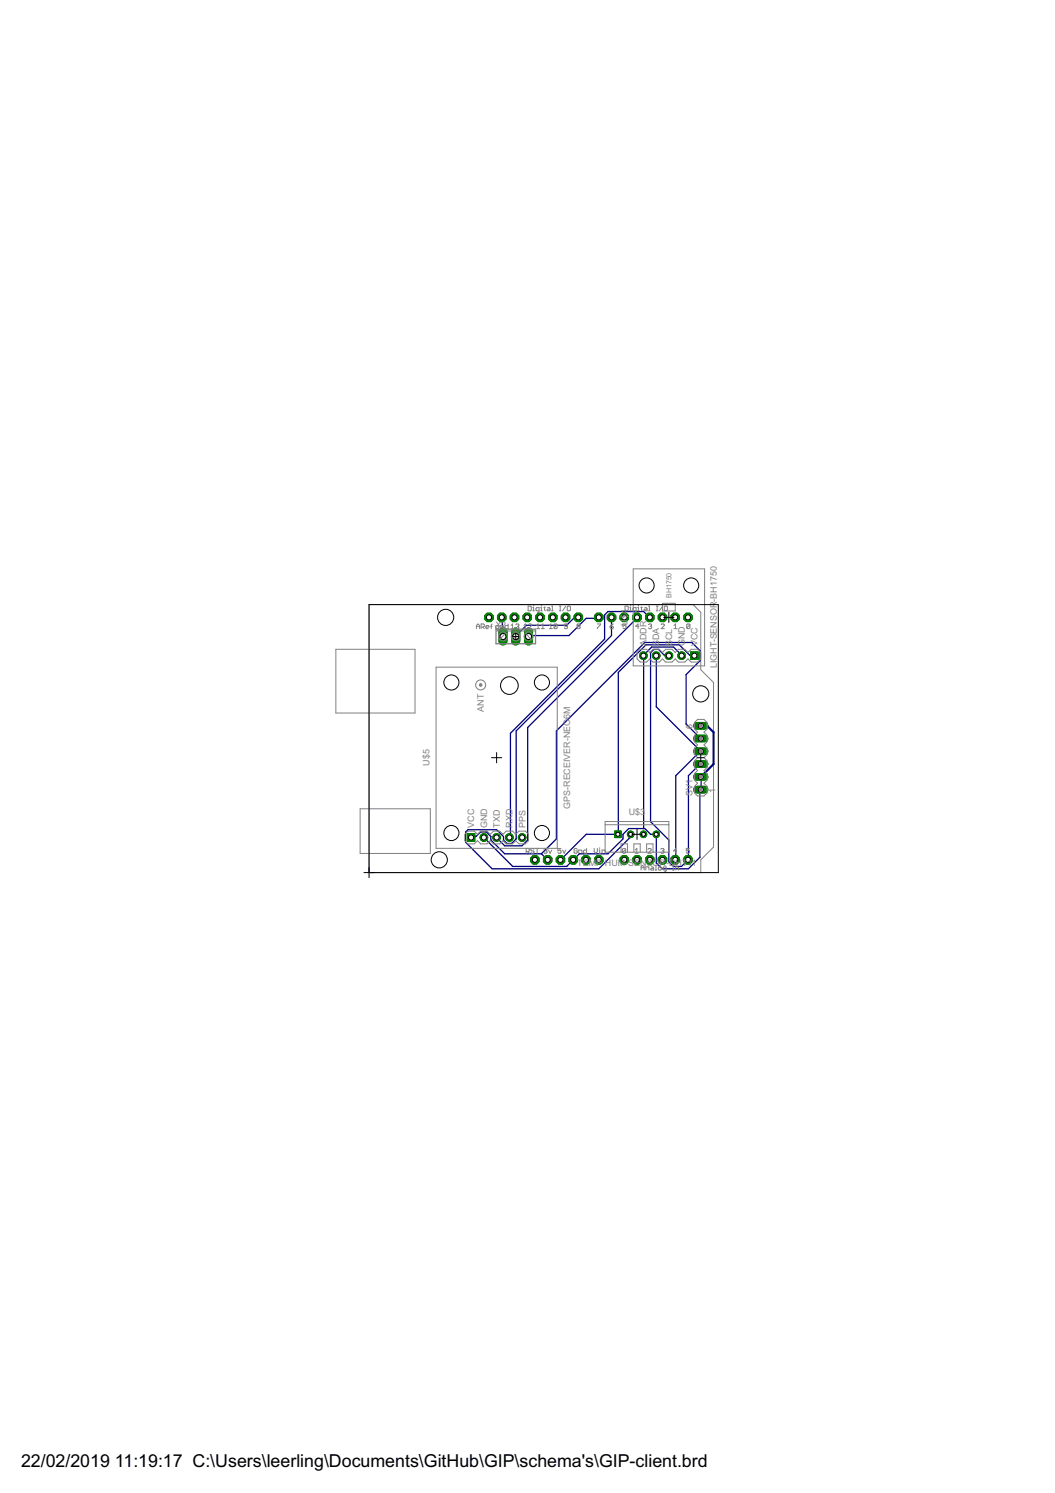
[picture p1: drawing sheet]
<svg xmlns="http://www.w3.org/2000/svg" width="210mm" height="297mm" viewBox="0 0 210 297" stroke-linecap="round" stroke-linejoin="round" font-family="sans-serif">
<defs><g id="words">
<g font-size="4">
<text x="4.2" y="291.8">22/02/2019</text>
<text x="22.9" y="291.8">11:19:17 C:\Users\leerling\Documents\GitHub\GIP\schema's\GIP-client.brd</text>
</g>
<g font-size="2" fill="#808080">
<text x="142.6" y="119.7" transform="rotate(-90 142.6 119.7)">-BH1750</text>
<text x="98.6" y="124.9">X2</text>
<text x="124.8" y="124.5" transform="rotate(-90 124.8 124.5)">U$4</text>
<text x="128.6" y="128.5" transform="rotate(-90 128.6 128.5)">A</text>
<text x="128.6" y="127.4" transform="rotate(-90 128.6 127.4)">DDR</text>
<text x="131.2" y="128.5" transform="rotate(-90 131.2 128.5)">S</text>
<text x="131.2" y="127.4" transform="rotate(-90 131.2 127.4)">DA</text>
<text x="133.7" y="128.5" transform="rotate(-90 133.7 128.5)">S</text>
<text x="133.7" y="127.4" transform="rotate(-90 133.7 127.4)">CL</text>
<text x="136.3" y="128.5" transform="rotate(-90 136.3 128.5)">GND</text>
<text x="138.8" y="128.5" transform="rotate(-90 138.8 128.5)">VCC</text>
<text x="142.6" y="133" transform="rotate(-90 142.6 133)">LIGHT-SENSOR</text>
<text x="96.3" y="141.6" transform="rotate(-90 96.3 141.6)">ANT</text>
<text x="137.8" y="145" transform="rotate(-90 137.8 145)">6</text>
<text x="85.5" y="152.4" transform="rotate(-90 85.5 152.4)">U$5</text>
<text x="113.4" y="160.9" transform="rotate(-90 113.4 160.9)">GPS-RECEIVER-NEO6M</text>
<text x="137.8" y="158.4" transform="rotate(-90 137.8 158.4)">SV1</text>
<text x="142.3" y="157.7" transform="rotate(-90 142.3 157.7)">1</text>
<text x="94.4" y="164.7" transform="rotate(-90 94.4 164.7)">VCC</text>
<text x="96.9" y="164.7" transform="rotate(-90 96.9 164.7)">GND</text>
<text x="99.4" y="164.7" transform="rotate(-90 99.4 164.7)">TXD</text>
<text x="102" y="164.7" transform="rotate(-90 102 164.7)">RXD</text>
<text x="104.5" y="164.7" transform="rotate(-90 104.5 164.7)">PPS</text>
<text x="125.1" y="162.2">U$3</text>
<text x="114.8" y="172.3">TEMP-HUM-SENSOR-DHT11</text>
</g>
<text font-size="1.6" fill="#808080" x="133.6" y="119" transform="rotate(-90 133.6 119)">BH1750</text>
</g></defs>
<path d="M66.8 129.2h15.8v12.7h-15.8zM73.4 120.3h64.5l1.5 1.5v11.4l2.6 2.6v32.7l-2.6 2.6v2.5h-66zM71.6 160.9h14v8.9h-14z" fill="none" stroke="#808080" stroke-width=".2"/>
<g fill="none" stroke="#000080" stroke-width=".25">
<path d="M99.8 122.8l.1 .2v3.4l.2 .2M115.1 122.8l-.1 .2h-.9l-1.3 1.4h-8l-2.2 2.2M119.1 122.8l-.2 .2h-2.3l-3.4 3.4h-8v.2M121.7 122.8v3.6l-19 19v21.5l-.9 .9h-.9l-.7-.7v-.7l-1.4-1.3h-5.7l-.5 .4v2.1l5.3 5.2h21.2l6.2-6.1v-.7h.2M126.7 122.8l-21.7 21.9v22.4l-1.2 1.2h-3.4l-1.6-1.7M129.3 122.8l-1.2-1.1h-7.1l-.7 .6v4.8l-18.7 18.8v20.5l-.3 .2M130.6 130.5v10.1l8.8 8.9-4.9 4.8v16.7l-.2 .1M133.1 130.5v-.2h-.9l-1.2-1.1h-.9l-.7 .7v33.6l3.7 3.6v4.4l.9 .9h1.6l1.4-1.4v-16.7l2.3-2.3h.1M135.6 130.5l-1.6-1.8h-4.3l-1.7 1.8 .1 34.3M138.2 130.5l-.1-.2h-.9l-2.1-2h-6.6l-5.5 5.5v32.2h-6.4l-5.1 5.1M139.4 154.6l.1 2.5-.2 .2v13.3l-2.3 2.2h-5.3l-1.1-1.1v-5.7h-1.2l-1.1-1.2h-3.2l-1.1 1.2v.9l-3 3h-5.7l-2.5 2.5h-10.8l-5.7-5.8M139.4 146.9l-2.9-2.8v-9.9l2.8-2.7v-2.1l-1.7-1.6h-9.3l-17.6 17.6v21.5l-3 3"/>
<path d="M93.7 166.6l.1-.2h.9l.9-.9h1.2l.9 .9v.7l2.7 2.8h7.3M107.7 169.9l1.3 1.2"/>
</g>
<path d="M139.4 144.4h1.3l1.3 1.3v6.3l-2.6 2.6" fill="none" stroke="#000080" stroke-width=".42"/>
<circle cx="126.7" cy="122.8" r=".92" fill="#008000" stroke="#008000" stroke-width=".2"/>
<circle cx="126.7" cy="122.8" r=".51" fill="#fff" stroke="#000" stroke-width=".2"/>
<circle cx="124.2" cy="171.1" r=".92" fill="#008000" stroke="#008000" stroke-width=".2"/>
<circle cx="124.2" cy="171.1" r=".51" fill="#fff" stroke="#000" stroke-width=".2"/>
<circle cx="129.3" cy="122.8" r=".92" fill="#008000" stroke="#008000" stroke-width=".2"/>
<circle cx="129.3" cy="122.8" r=".51" fill="#fff" stroke="#000" stroke-width=".2"/>
<circle cx="131.8" cy="122.8" r=".92" fill="#008000" stroke="#008000" stroke-width=".2"/>
<circle cx="131.8" cy="122.8" r=".51" fill="#fff" stroke="#000" stroke-width=".2"/>
<circle cx="134.3" cy="122.8" r=".92" fill="#008000" stroke="#008000" stroke-width=".2"/>
<circle cx="134.3" cy="122.8" r=".51" fill="#fff" stroke="#000" stroke-width=".2"/>
<circle cx="136.9" cy="122.8" r=".92" fill="#008000" stroke="#008000" stroke-width=".2"/>
<circle cx="136.9" cy="122.8" r=".51" fill="#fff" stroke="#000" stroke-width=".2"/>
<circle cx="124.2" cy="122.8" r=".92" fill="#008000" stroke="#008000" stroke-width=".2"/>
<circle cx="124.2" cy="122.8" r=".51" fill="#fff" stroke="#000" stroke-width=".2"/>
<circle cx="121.7" cy="122.8" r=".92" fill="#008000" stroke="#008000" stroke-width=".2"/>
<circle cx="121.7" cy="122.8" r=".51" fill="#fff" stroke="#000" stroke-width=".2"/>
<circle cx="119.1" cy="122.8" r=".92" fill="#008000" stroke="#008000" stroke-width=".2"/>
<circle cx="119.1" cy="122.8" r=".51" fill="#fff" stroke="#000" stroke-width=".2"/>
<circle cx="115.1" cy="122.8" r=".92" fill="#008000" stroke="#008000" stroke-width=".2"/>
<circle cx="115.1" cy="122.8" r=".51" fill="#fff" stroke="#000" stroke-width=".2"/>
<circle cx="112.5" cy="122.8" r=".92" fill="#008000" stroke="#008000" stroke-width=".2"/>
<circle cx="112.5" cy="122.8" r=".51" fill="#fff" stroke="#000" stroke-width=".2"/>
<circle cx="110" cy="122.8" r=".92" fill="#008000" stroke="#008000" stroke-width=".2"/>
<circle cx="110" cy="122.8" r=".51" fill="#fff" stroke="#000" stroke-width=".2"/>
<circle cx="107.4" cy="122.8" r=".92" fill="#008000" stroke="#008000" stroke-width=".2"/>
<circle cx="107.4" cy="122.8" r=".51" fill="#fff" stroke="#000" stroke-width=".2"/>
<circle cx="104.9" cy="122.8" r=".92" fill="#008000" stroke="#008000" stroke-width=".2"/>
<circle cx="104.9" cy="122.8" r=".51" fill="#fff" stroke="#000" stroke-width=".2"/>
<circle cx="102.4" cy="122.8" r=".92" fill="#008000" stroke="#008000" stroke-width=".2"/>
<circle cx="102.4" cy="122.8" r=".51" fill="#fff" stroke="#000" stroke-width=".2"/>
<circle cx="99.8" cy="122.8" r=".92" fill="#008000" stroke="#008000" stroke-width=".2"/>
<circle cx="99.8" cy="122.8" r=".51" fill="#fff" stroke="#000" stroke-width=".2"/>
<circle cx="97.3" cy="122.8" r=".92" fill="#008000" stroke="#008000" stroke-width=".2"/>
<circle cx="97.3" cy="122.8" r=".51" fill="#fff" stroke="#000" stroke-width=".2"/>
<circle cx="126.7" cy="171.1" r=".92" fill="#008000" stroke="#008000" stroke-width=".2"/>
<circle cx="126.7" cy="171.1" r=".51" fill="#fff" stroke="#000" stroke-width=".2"/>
<circle cx="129.3" cy="171.1" r=".92" fill="#008000" stroke="#008000" stroke-width=".2"/>
<circle cx="129.3" cy="171.1" r=".51" fill="#fff" stroke="#000" stroke-width=".2"/>
<circle cx="131.8" cy="171.1" r=".92" fill="#008000" stroke="#008000" stroke-width=".2"/>
<circle cx="131.8" cy="171.1" r=".51" fill="#fff" stroke="#000" stroke-width=".2"/>
<circle cx="134.3" cy="171.1" r=".92" fill="#008000" stroke="#008000" stroke-width=".2"/>
<circle cx="134.3" cy="171.1" r=".51" fill="#fff" stroke="#000" stroke-width=".2"/>
<circle cx="136.9" cy="171.1" r=".92" fill="#008000" stroke="#008000" stroke-width=".2"/>
<circle cx="136.9" cy="171.1" r=".51" fill="#fff" stroke="#000" stroke-width=".2"/>
<circle cx="119.1" cy="171.1" r=".92" fill="#008000" stroke="#008000" stroke-width=".2"/>
<circle cx="119.1" cy="171.1" r=".51" fill="#fff" stroke="#000" stroke-width=".2"/>
<circle cx="116.6" cy="171.1" r=".92" fill="#008000" stroke="#008000" stroke-width=".2"/>
<circle cx="116.6" cy="171.1" r=".51" fill="#fff" stroke="#000" stroke-width=".2"/>
<circle cx="114" cy="171.1" r=".92" fill="#008000" stroke="#008000" stroke-width=".2"/>
<circle cx="114" cy="171.1" r=".51" fill="#fff" stroke="#000" stroke-width=".2"/>
<circle cx="111.5" cy="171.1" r=".92" fill="#008000" stroke="#008000" stroke-width=".2"/>
<circle cx="111.5" cy="171.1" r=".51" fill="#fff" stroke="#000" stroke-width=".2"/>
<circle cx="109" cy="171.1" r=".92" fill="#008000" stroke="#008000" stroke-width=".2"/>
<circle cx="109" cy="171.1" r=".51" fill="#fff" stroke="#000" stroke-width=".2"/>
<circle cx="106.4" cy="171.1" r=".92" fill="#008000" stroke="#008000" stroke-width=".2"/>
<circle cx="106.4" cy="171.1" r=".51" fill="#fff" stroke="#000" stroke-width=".2"/>
<path d="M122.3 165.3h1.3v1.3h-1.3z" fill="#008000" stroke="#008000" stroke-width=".2"/>
<circle cx="122.9" cy="166" r=".4" fill="#fff" stroke="#000" stroke-width=".2"/>
<circle cx="125.5" cy="166" r=".66" fill="#008000" stroke="#008000" stroke-width=".2"/>
<circle cx="125.5" cy="166" r=".4" fill="#fff" stroke="#000" stroke-width=".2"/>
<circle cx="128" cy="166" r=".66" fill="#008000" stroke="#008000" stroke-width=".2"/>
<circle cx="128" cy="166" r=".4" fill="#fff" stroke="#000" stroke-width=".2"/>
<circle cx="130.6" cy="166" r=".66" fill="#008000" stroke="#008000" stroke-width=".2"/>
<circle cx="130.6" cy="166" r=".4" fill="#fff" stroke="#000" stroke-width=".2"/>
<path d="M137.4 129.7h1.5v1.5h-1.5z" fill="#008000" stroke="#008000" stroke-width=".2"/>
<circle cx="138.2" cy="130.5" r=".51" fill="#fff" stroke="#000" stroke-width=".2"/>
<circle cx="135.6" cy="130.5" r=".76" fill="#008000" stroke="#008000" stroke-width=".2"/>
<circle cx="135.6" cy="130.5" r=".51" fill="#fff" stroke="#000" stroke-width=".2"/>
<circle cx="133.1" cy="130.5" r=".76" fill="#008000" stroke="#008000" stroke-width=".2"/>
<circle cx="133.1" cy="130.5" r=".51" fill="#fff" stroke="#000" stroke-width=".2"/>
<circle cx="130.6" cy="130.5" r=".76" fill="#008000" stroke="#008000" stroke-width=".2"/>
<circle cx="130.6" cy="130.5" r=".51" fill="#fff" stroke="#000" stroke-width=".2"/>
<circle cx="128" cy="130.5" r=".76" fill="#008000" stroke="#008000" stroke-width=".2"/>
<circle cx="128" cy="130.5" r=".51" fill="#fff" stroke="#000" stroke-width=".2"/>
<path d="M93 165.9h1.5v1.5h-1.5z" fill="#008000" stroke="#008000" stroke-width=".2"/>
<circle cx="93.7" cy="166.6" r=".51" fill="#fff" stroke="#000" stroke-width=".2"/>
<circle cx="96.3" cy="166.6" r=".76" fill="#008000" stroke="#008000" stroke-width=".2"/>
<circle cx="96.3" cy="166.6" r=".51" fill="#fff" stroke="#000" stroke-width=".2"/>
<circle cx="98.8" cy="166.6" r=".76" fill="#008000" stroke="#008000" stroke-width=".2"/>
<circle cx="98.8" cy="166.6" r=".51" fill="#fff" stroke="#000" stroke-width=".2"/>
<circle cx="101.3" cy="166.6" r=".76" fill="#008000" stroke="#008000" stroke-width=".2"/>
<circle cx="101.3" cy="166.6" r=".51" fill="#fff" stroke="#000" stroke-width=".2"/>
<circle cx="103.9" cy="166.6" r=".76" fill="#008000" stroke="#008000" stroke-width=".2"/>
<circle cx="103.9" cy="166.6" r=".51" fill="#fff" stroke="#000" stroke-width=".2"/>
<path d="M138.7 157.1h1.5" fill="none" stroke="#008000" stroke-width="1.5"/>
<circle cx="139.4" cy="157.1" r=".51" fill="#fff" stroke="#000" stroke-width=".2"/>
<path d="M138.7 154.6h1.5" fill="none" stroke="#008000" stroke-width="1.5"/>
<circle cx="139.4" cy="154.6" r=".51" fill="#fff" stroke="#000" stroke-width=".2"/>
<path d="M138.7 152h1.5" fill="none" stroke="#008000" stroke-width="1.5"/>
<circle cx="139.4" cy="152" r=".51" fill="#fff" stroke="#000" stroke-width=".2"/>
<path d="M138.7 149.5h1.5" fill="none" stroke="#008000" stroke-width="1.5"/>
<circle cx="139.4" cy="149.5" r=".51" fill="#fff" stroke="#000" stroke-width=".2"/>
<path d="M138.7 146.9h1.5" fill="none" stroke="#008000" stroke-width="1.5"/>
<circle cx="139.4" cy="146.9" r=".51" fill="#fff" stroke="#000" stroke-width=".2"/>
<path d="M138.7 144.4h1.5" fill="none" stroke="#008000" stroke-width="1.5"/>
<circle cx="139.4" cy="144.4" r=".51" fill="#fff" stroke="#000" stroke-width=".2"/>
<path d="M100.1 125.7v1.8" fill="none" stroke="#008000" stroke-width="1.8"/>
<circle cx="100.1" cy="126.6" r=".59" fill="#fff" stroke="#000" stroke-width=".2"/>
<path d="M102.6 125.7v1.8" fill="none" stroke="#008000" stroke-width="1.8"/>
<circle cx="102.6" cy="126.6" r=".59" fill="#fff" stroke="#000" stroke-width=".2"/>
<path d="M105.2 125.7v1.8" fill="none" stroke="#008000" stroke-width="1.8"/>
<circle cx="105.2" cy="126.6" r=".59" fill="#fff" stroke="#000" stroke-width=".2"/>
<circle cx="126.7" cy="122.8" r=".92" fill="#008000" stroke="#008000" stroke-width=".2"/>
<circle cx="126.7" cy="122.8" r=".51" fill="#fff" stroke="#000" stroke-width=".2"/>
<circle cx="124.2" cy="171.1" r=".92" fill="#008000" stroke="#008000" stroke-width=".2"/>
<circle cx="124.2" cy="171.1" r=".51" fill="#fff" stroke="#000" stroke-width=".2"/>
<circle cx="129.3" cy="122.8" r=".92" fill="#008000" stroke="#008000" stroke-width=".2"/>
<circle cx="129.3" cy="122.8" r=".51" fill="#fff" stroke="#000" stroke-width=".2"/>
<circle cx="131.8" cy="122.8" r=".92" fill="#008000" stroke="#008000" stroke-width=".2"/>
<circle cx="131.8" cy="122.8" r=".51" fill="#fff" stroke="#000" stroke-width=".2"/>
<circle cx="134.3" cy="122.8" r=".92" fill="#008000" stroke="#008000" stroke-width=".2"/>
<circle cx="134.3" cy="122.8" r=".51" fill="#fff" stroke="#000" stroke-width=".2"/>
<circle cx="136.9" cy="122.8" r=".92" fill="#008000" stroke="#008000" stroke-width=".2"/>
<circle cx="136.9" cy="122.8" r=".51" fill="#fff" stroke="#000" stroke-width=".2"/>
<circle cx="124.2" cy="122.8" r=".92" fill="#008000" stroke="#008000" stroke-width=".2"/>
<circle cx="124.2" cy="122.8" r=".51" fill="#fff" stroke="#000" stroke-width=".2"/>
<circle cx="121.7" cy="122.8" r=".92" fill="#008000" stroke="#008000" stroke-width=".2"/>
<circle cx="121.7" cy="122.8" r=".51" fill="#fff" stroke="#000" stroke-width=".2"/>
<circle cx="119.1" cy="122.8" r=".92" fill="#008000" stroke="#008000" stroke-width=".2"/>
<circle cx="119.1" cy="122.8" r=".51" fill="#fff" stroke="#000" stroke-width=".2"/>
<circle cx="115.1" cy="122.8" r=".92" fill="#008000" stroke="#008000" stroke-width=".2"/>
<circle cx="115.1" cy="122.8" r=".51" fill="#fff" stroke="#000" stroke-width=".2"/>
<circle cx="112.5" cy="122.8" r=".92" fill="#008000" stroke="#008000" stroke-width=".2"/>
<circle cx="112.5" cy="122.8" r=".51" fill="#fff" stroke="#000" stroke-width=".2"/>
<circle cx="110" cy="122.8" r=".92" fill="#008000" stroke="#008000" stroke-width=".2"/>
<circle cx="110" cy="122.8" r=".51" fill="#fff" stroke="#000" stroke-width=".2"/>
<circle cx="107.4" cy="122.8" r=".92" fill="#008000" stroke="#008000" stroke-width=".2"/>
<circle cx="107.4" cy="122.8" r=".51" fill="#fff" stroke="#000" stroke-width=".2"/>
<circle cx="104.9" cy="122.8" r=".92" fill="#008000" stroke="#008000" stroke-width=".2"/>
<circle cx="104.9" cy="122.8" r=".51" fill="#fff" stroke="#000" stroke-width=".2"/>
<circle cx="102.4" cy="122.8" r=".92" fill="#008000" stroke="#008000" stroke-width=".2"/>
<circle cx="102.4" cy="122.8" r=".51" fill="#fff" stroke="#000" stroke-width=".2"/>
<circle cx="99.8" cy="122.8" r=".92" fill="#008000" stroke="#008000" stroke-width=".2"/>
<circle cx="99.8" cy="122.8" r=".51" fill="#fff" stroke="#000" stroke-width=".2"/>
<circle cx="97.3" cy="122.8" r=".92" fill="#008000" stroke="#008000" stroke-width=".2"/>
<circle cx="97.3" cy="122.8" r=".51" fill="#fff" stroke="#000" stroke-width=".2"/>
<circle cx="126.7" cy="171.1" r=".92" fill="#008000" stroke="#008000" stroke-width=".2"/>
<circle cx="126.7" cy="171.1" r=".51" fill="#fff" stroke="#000" stroke-width=".2"/>
<circle cx="129.3" cy="171.1" r=".92" fill="#008000" stroke="#008000" stroke-width=".2"/>
<circle cx="129.3" cy="171.1" r=".51" fill="#fff" stroke="#000" stroke-width=".2"/>
<circle cx="131.8" cy="171.1" r=".92" fill="#008000" stroke="#008000" stroke-width=".2"/>
<circle cx="131.8" cy="171.1" r=".51" fill="#fff" stroke="#000" stroke-width=".2"/>
<circle cx="134.3" cy="171.1" r=".92" fill="#008000" stroke="#008000" stroke-width=".2"/>
<circle cx="134.3" cy="171.1" r=".51" fill="#fff" stroke="#000" stroke-width=".2"/>
<circle cx="136.9" cy="171.1" r=".92" fill="#008000" stroke="#008000" stroke-width=".2"/>
<circle cx="136.9" cy="171.1" r=".51" fill="#fff" stroke="#000" stroke-width=".2"/>
<circle cx="119.1" cy="171.1" r=".92" fill="#008000" stroke="#008000" stroke-width=".2"/>
<circle cx="119.1" cy="171.1" r=".51" fill="#fff" stroke="#000" stroke-width=".2"/>
<circle cx="116.6" cy="171.1" r=".92" fill="#008000" stroke="#008000" stroke-width=".2"/>
<circle cx="116.6" cy="171.1" r=".51" fill="#fff" stroke="#000" stroke-width=".2"/>
<circle cx="114" cy="171.1" r=".92" fill="#008000" stroke="#008000" stroke-width=".2"/>
<circle cx="114" cy="171.1" r=".51" fill="#fff" stroke="#000" stroke-width=".2"/>
<circle cx="111.5" cy="171.1" r=".92" fill="#008000" stroke="#008000" stroke-width=".2"/>
<circle cx="111.5" cy="171.1" r=".51" fill="#fff" stroke="#000" stroke-width=".2"/>
<circle cx="109" cy="171.1" r=".92" fill="#008000" stroke="#008000" stroke-width=".2"/>
<circle cx="109" cy="171.1" r=".51" fill="#fff" stroke="#000" stroke-width=".2"/>
<circle cx="106.4" cy="171.1" r=".92" fill="#008000" stroke="#008000" stroke-width=".2"/>
<circle cx="106.4" cy="171.1" r=".51" fill="#fff" stroke="#000" stroke-width=".2"/>
<path d="M122.3 165.3h1.3v1.3h-1.3z" fill="#008000" stroke="#008000" stroke-width=".2"/>
<circle cx="122.9" cy="166" r=".4" fill="#fff" stroke="#000" stroke-width=".2"/>
<circle cx="125.5" cy="166" r=".66" fill="#008000" stroke="#008000" stroke-width=".2"/>
<circle cx="125.5" cy="166" r=".4" fill="#fff" stroke="#000" stroke-width=".2"/>
<circle cx="128" cy="166" r=".66" fill="#008000" stroke="#008000" stroke-width=".2"/>
<circle cx="128" cy="166" r=".4" fill="#fff" stroke="#000" stroke-width=".2"/>
<circle cx="130.6" cy="166" r=".66" fill="#008000" stroke="#008000" stroke-width=".2"/>
<circle cx="130.6" cy="166" r=".4" fill="#fff" stroke="#000" stroke-width=".2"/>
<path d="M137.4 129.7h1.5v1.5h-1.5z" fill="#008000" stroke="#008000" stroke-width=".2"/>
<circle cx="138.2" cy="130.5" r=".51" fill="#fff" stroke="#000" stroke-width=".2"/>
<circle cx="135.6" cy="130.5" r=".76" fill="#008000" stroke="#008000" stroke-width=".2"/>
<circle cx="135.6" cy="130.5" r=".51" fill="#fff" stroke="#000" stroke-width=".2"/>
<circle cx="133.1" cy="130.5" r=".76" fill="#008000" stroke="#008000" stroke-width=".2"/>
<circle cx="133.1" cy="130.5" r=".51" fill="#fff" stroke="#000" stroke-width=".2"/>
<circle cx="130.6" cy="130.5" r=".76" fill="#008000" stroke="#008000" stroke-width=".2"/>
<circle cx="130.6" cy="130.5" r=".51" fill="#fff" stroke="#000" stroke-width=".2"/>
<circle cx="128" cy="130.5" r=".76" fill="#008000" stroke="#008000" stroke-width=".2"/>
<circle cx="128" cy="130.5" r=".51" fill="#fff" stroke="#000" stroke-width=".2"/>
<path d="M93 165.9h1.5v1.5h-1.5z" fill="#008000" stroke="#008000" stroke-width=".2"/>
<circle cx="93.7" cy="166.6" r=".51" fill="#fff" stroke="#000" stroke-width=".2"/>
<circle cx="96.3" cy="166.6" r=".76" fill="#008000" stroke="#008000" stroke-width=".2"/>
<circle cx="96.3" cy="166.6" r=".51" fill="#fff" stroke="#000" stroke-width=".2"/>
<circle cx="98.8" cy="166.6" r=".76" fill="#008000" stroke="#008000" stroke-width=".2"/>
<circle cx="98.8" cy="166.6" r=".51" fill="#fff" stroke="#000" stroke-width=".2"/>
<circle cx="101.3" cy="166.6" r=".76" fill="#008000" stroke="#008000" stroke-width=".2"/>
<circle cx="101.3" cy="166.6" r=".51" fill="#fff" stroke="#000" stroke-width=".2"/>
<circle cx="103.9" cy="166.6" r=".76" fill="#008000" stroke="#008000" stroke-width=".2"/>
<circle cx="103.9" cy="166.6" r=".51" fill="#fff" stroke="#000" stroke-width=".2"/>
<path d="M138.7 157.1h1.5" fill="none" stroke="#008000" stroke-width="1.5"/>
<circle cx="139.4" cy="157.1" r=".51" fill="#fff" stroke="#000" stroke-width=".2"/>
<path d="M138.7 154.6h1.5" fill="none" stroke="#008000" stroke-width="1.5"/>
<circle cx="139.4" cy="154.6" r=".51" fill="#fff" stroke="#000" stroke-width=".2"/>
<path d="M138.7 152h1.5" fill="none" stroke="#008000" stroke-width="1.5"/>
<circle cx="139.4" cy="152" r=".51" fill="#fff" stroke="#000" stroke-width=".2"/>
<path d="M138.7 149.5h1.5" fill="none" stroke="#008000" stroke-width="1.5"/>
<circle cx="139.4" cy="149.5" r=".51" fill="#fff" stroke="#000" stroke-width=".2"/>
<path d="M138.7 146.9h1.5" fill="none" stroke="#008000" stroke-width="1.5"/>
<circle cx="139.4" cy="146.9" r=".51" fill="#fff" stroke="#000" stroke-width=".2"/>
<path d="M138.7 144.4h1.5" fill="none" stroke="#008000" stroke-width="1.5"/>
<circle cx="139.4" cy="144.4" r=".51" fill="#fff" stroke="#000" stroke-width=".2"/>
<path d="M100.1 125.7v1.8" fill="none" stroke="#008000" stroke-width="1.8"/>
<circle cx="100.1" cy="126.6" r=".59" fill="#fff" stroke="#000" stroke-width=".2"/>
<path d="M102.6 125.7v1.8" fill="none" stroke="#008000" stroke-width="1.8"/>
<circle cx="102.6" cy="126.6" r=".59" fill="#fff" stroke="#000" stroke-width=".2"/>
<path d="M105.2 125.7v1.8" fill="none" stroke="#008000" stroke-width="1.8"/>
<circle cx="105.2" cy="126.6" r=".59" fill="#fff" stroke="#000" stroke-width=".2"/>
<g fill="none" stroke="#808080" stroke-width=".2">
<path d="M126 113.2h14.2v19.3h-14.2zM86.8 132.7h24.1v36.1h-24.1zM94.8 125.1v-.7l.3-.3 .3 .3v.7M94.8 124.6h.6M95.7 124.8h.5l.2-.5-.2-.2h-.5v1M96 124.8l.4 .3M96.7 124.8h.6l-.2-.4h-.3l-.1 .2 .1 .5h.3M97.6 124.6h.3M97.9 124.1l-.2 .2v.8M98.8 125.5h7.6M99.2 125.1h-.5l-.1-.2 .1-.5h.5v.8l-.3 .2M99.5 125.1v-.7h.5l.1 .2v.5"/>
<path d="M100.6 126l-1.2 1.1M101.1 124.1v1h-.5l-.1-.5 .1-.2h.5M101.7 125.1h.6M101.7 124.4l.3-.3v1M102.6 124.3l.5-.2 .1 .2-.1 .3M102.9 124.6h.2M103.1 124.6l.1 .2-.1 .3-.5-.2M103.4 126.5l-1.5 .4M104.2 125.1h.6M104.2 124.4l.3-.3v1M104.6 126l1.1 1.3M105.1 120.6h.4l.2 .1v.7l-.2 .1h-.4z"/>
<path d="M105.2 124.3l.1-.2 .5 .2-.6 .8h.6M106 121.5h.3M106 120.9h.2v.6M106.2 120.4v.2M106.8 125.1h.6M106.8 124.4l.3-.3v1M107.3 121.5h-.5l-.2-.1 .2-.5h.5v.8l-.4 .1M107.6 121.5h.3M107.6 120.9h.1v.6M107.7 125.1h.6M107.7 124.4l.3-.3v1M107.7 120.4v.2"/>
<path d="M108.2 120.9h.3M108.4 120.7v.7l.1 .1M109 120.9h.3l.1 .2v.4h-.4l-.2-.1 .2-.2h.4M109.3 125.1h.6M109.3 124.4l.3-.3v1M109.7 121.5h.4M109.7 120.6h.2v.9M110.8 124.3l-.1-.2-.5 .2v.6M110.8 124.3v.6l-.1 .2-.5-.2M110.8 124.3l-.6 .6M111.3 121.5h.3M111.3 120.6h.3"/>
<path d="M111.5 120.6v.9M112.6 120.6l-.7 .9M112.9 124.6h-.5l-.1-.2 .1-.3 .5 .2v.6l-.2 .2-.4-.2M113 120.6l.5 .1v.7l-.2 .1-.4-.1v-.7zM115 124.6h.3M115 124.6l-.2-.2 .2-.3 .4 .2-.1 .3M115 124.6l-.2 .2 .2 .3 .4-.2-.1-.3M118.9 124.1h.6l-.6 1M121.4 124.6h.5l.1 .3-.4 .2-.2-.2zM122 124.1l-.6 .5M124.4 120.6h.4l.2 .1v.7l-.2 .1h-.4zM124.6 124.1h-.7v.5l.3-.2 .4 .2v.3l-.2 .2-.5-.2"/>
<path d="M125.3 121.5h.3M125.3 120.9h.2v.6M125.5 120.4v.2M126.6 121.5h-.5l-.2-.1 .2-.5h.5v.8l-.4 .1M126.9 121.5h.3M126.9 120.9h.1v.6M127 120.4v.2M127.1 124.6h-.6l.4-.5v1M127.4 129.2h1.3l.6 .6 .6-.6h1.3l.6 .6 .6-.6h1.3l.6 .6 .7-.6h1.2l.7 .6 .6-.6h1.3l.6 .6v1.3l-.6 .6h-1.3l-.6-.6-.7 .6h-1.2l-.7-.6-.6 .6h-1.3l-.6-.6-.6 .6h-1.3l-.6-.6-.6 .6h-1.3l-.7-.6v-1.3zM127.5 120.9h.3M127.6 120.7v.7l.2 .1M128.3 120.9h.3l.1 .2v.4h-.4l-.2-.1 .2-.2h.4"/>
<path d="M129 124.3l.5-.2 .1 .2-.1 .3M129 121.5h.3M129 120.6h.2v.9M129.3 124.6h.2M129.5 124.6l.1 .2-.1 .3-.5-.2M130.6 121.5h.3M130.6 120.6h.3M130.7 120.6v.9M131.6 124.3l.1-.2 .5 .2-.6 .8h.6M131.8 120h2.5v1.6h-2.5zM131.8 120.6l-.6 .9M132.2 120.7l.1-.1 .5 .1v.7l-.2 .1-.4-.1z"/>
<path d="M134.1 124.4l.3-.3v1M134.1 125.1h.6M137.3 124.3l-.2-.2-.5 .2v.6M137.3 124.3v.6l-.2 .2-.5-.2M137.3 124.3l-.7 .6M138.2 143.8l.6-.7h1.3l.6 .7v1.2l-.6 .7 .6 .6v1.3l-.6 .6 .6 .6v1.3l-.6 .6 .6 .7v1.3l-.6 .6 .6 .6v1.3l-.6 .6 .6 .7v1.2l-.6 .7h-1.3l-.6-.7v-1.2l.6-.7-.6-.6v-1.3l.6-.6-.6-.6v-1.3l.6-.7-.6-.6v-1.3l.6-.6-.6-.6v-1.3l.6-.6-.6-.7zM93.1 165.4h1.3l.6 .6 .6-.6h1.3l.6 .6 .7-.6h1.2l.7 .6 .6-.6h1.3l.6 .6 .7-.6h1.2l.7 .6v1.3l-.7 .6h-1.2l-.7-.6-.6 .6h-1.3l-.6-.6-.7 .6h-1.2l-.7-.6-.6 .6h-1.3l-.6-.6-.6 .6h-1.3l-.6-.6v-1.3zM104.7 169.4h.5l.1-.1-.1-.5h-.5v1M105 169.4l.3 .4M106.2 169l-.1-.2h-.3l-.2 .3 .2 .2h.3l.1 .3-.1 .2-.5-.2M106.6 168.8h.6M106.9 168.8v1"/>
<path d="M108.2 169l.2-.2h.3l.1 .2-.1 .3M108.5 169.3h.2M108.7 169.3l.1 .1-.1 .4-.5-.2M109.1 169.1l.4 .7 .3-.7M111.6 168.8h-.6v.5l.5-.2 .1 .5-.1 .2-.5-.2M111.9 169.1l.3 .7 .3-.7M114.9 169l-.2-.2h-.3l-.2 .2v.6l.2 .2 .5-.2v-.3h-.4M115.1 169.8v-.7h.5l.2 .2v.5M116.7 168.8v1h-.5l-.1-.5 .1-.2h.5M118.2 168.8v.6l.3 .4 .4-.4v-.6M119.2 169.8h.3M119.2 169.1h.1v.7"/>
<path d="M119.3 168.7v.1M120.4 169.5h12.7v-6.1h-12.7v6.4M120.4 164.1h12.7M120.4 169.3l-.2-.2h-.4v.7M123.6 169.5v-1.6h1.2v1.6M124.5 169l-.2-.2h-.3l-.2 .2v.6M124.5 169v.6l-.2 .2-.5-.2M124.5 169l-.7 .6M126.1 169.5v-1.6h1.3v1.6M126.4 169.8h.6M126.4 169.1l.3-.3v1M127.6 173.1v-.6l.3-.3 .3 .3v.6"/>
<path d="M127.6 172.6h.6M128.5 173.1v-.6h.4l.2 .1v.5M128.7 169.5v-1.6h1.2v1.6M128.9 169l.2-.2h.3l.2 .2-.7 .8h.7M129.6 172.5h.3l.1 .1v.5h-.4l-.2-.1 .2-.2h.4M130.3 173.1h.4M130.3 172.2h.2v.9M131.1 172.5h.3l.2 .1-.2 .5-.4-.1zM131.5 169l.1-.2h.3l.2 .2-.2 .3M131.8 169.3h.1M131.9 169.3l.2 .1-.2 .4-.4-.2M132.5 173.1h-.4l-.2-.1 .2-.5h.4v.7l-.3 .2"/>
<path d="M133.8 173.1h.3M133.8 172.2h.3M133.9 172.2v.9M134.4 173.1v-.6h.5l.1 .1v.5M134.6 169.3h-.6l.5-.5v1M137.2 168.8h-.7v.5l.5-.2 .2 .2v.3l-.2 .2-.5-.2"/>
<circle cx="95.6" cy="136.3" r=".99"/>
<circle cx="100.1" cy="126.6" r=".89"/>
<circle cx="102.6" cy="126.6" r=".89"/>
<circle cx="105.2" cy="126.6" r=".89"/>
</g>
<path d="M95.4 136.1h.4v.3h-.4v-.1l.2-.2 .2 .2-.2 .1-.2-.1z" fill-rule="evenodd" fill="#808080" stroke="#808080" stroke-width=".2"/>
<path d="M98.7 125.2h7.9v2.9h-7.9z" fill="none" stroke="#808080" stroke-width=".25"/>
<g fill="#808080" stroke="#808080" stroke-width=".2">
<path d="M139.2 154.3h.5v.5h-.5z"/>
<path d="M139.2 156.8h.5v.6h-.5z"/>
<path d="M139.2 151.8h.5v.5h-.5z"/>
<path d="M139.2 146.7h.5v.5h-.5z"/>
<path d="M139.2 149.2h.5v.5h-.5z"/>
<path d="M139.2 144.1h.5v.6h-.5z"/>
</g>
<g fill="none" stroke="#000" stroke-width=".2">
<path d="M102.1 126.6h1.1M102.6 126.1v1.1M132.1 122.8h2M133.1 121.8v2M97.8 150.7h2M98.8 149.7v2.1M138.7 150.7h1.4M139.4 150.1v1.3M72.4 173.6h70.5v-53.3h-69.5v54.3M125.7 166h2.1M126.7 165v2"/>
<circle cx="128.7" cy="116.5" r="1.5"/>
<circle cx="137.5" cy="116.5" r="1.5"/>
<circle cx="88.7" cy="122.8" r="1.61"/>
<circle cx="89.8" cy="135.8" r="1.5"/>
<circle cx="101.3" cy="136.4" r="1.76"/>
<circle cx="107.8" cy="135.8" r="1.5"/>
<circle cx="139.4" cy="138" r="1.61"/>
<circle cx="87.4" cy="171.1" r="1.61"/>
<circle cx="89.8" cy="165.7" r="1.5"/>
<circle cx="107.8" cy="165.7" r="1.5"/>
</g>
<use href="#words"/>
</svg>
